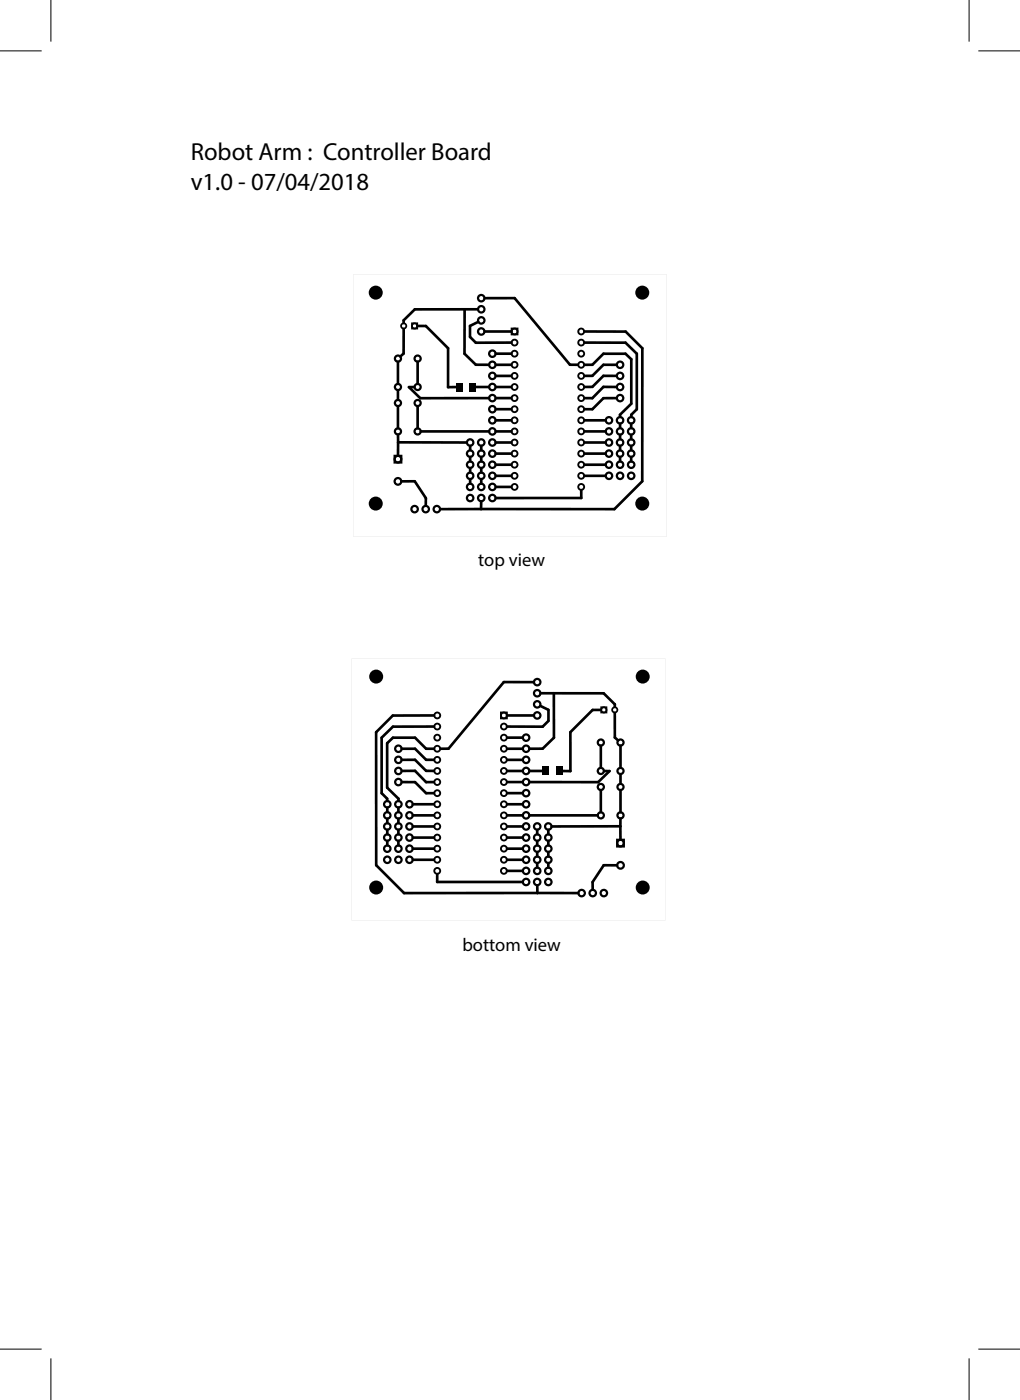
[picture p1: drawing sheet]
<svg xmlns="http://www.w3.org/2000/svg" width="233mm" height="320mm" viewBox="0 0 233 320" stroke-linecap="round" stroke-linejoin="round" font-family="sans-serif">
<defs><g id="words">
<g font-size="5.6">
<text x="43.6" y="36.7">Robot Arm : Controller Board</text>
<text x="43.6" y="43.4">v1.0 - 07/04/2018</text>
</g>
<g font-size="4.2">
<text x="109.4" y="129.4">top view</text>
<text x="105.8" y="217.6">bottom view</text>
</g>
</g></defs>
<!-- layer: Layer 1 -->
<g fill="#000">
<path d="M104.2 87.6h1.6v1.9h-1.6zM107.3 87.6h1.6v1.9h-1.6zM124 175.4h1.6v1.9h-1.6zM127.1 175.4h1.6v1.9h-1.6z"/>
<path d="M80.7 62.9h71.8v59.8h-71.8zM80.7 62.9v59.8h71.8v-59.8z"/>
<path d="M80.4 150.7h71.8v59.8h-71.8zM80.4 150.7v59.8h71.8v-59.8z"/>
</g>
<g fill="none" stroke="#000" stroke-width=".43">
<path d="M117 75.2h1.4v1.3h-1.4zM114.6 163h1.3v1.3h-1.3z"/>
<circle cx="117.7" cy="75.8" r=".67"/>
<circle cx="117.7" cy="78.4" r=".67"/>
<circle cx="132.9" cy="75.8" r=".67"/>
<circle cx="132.9" cy="78.4" r=".67"/>
<circle cx="117.7" cy="83.5" r=".67"/>
<circle cx="117.7" cy="98.7" r=".67"/>
<circle cx="117.7" cy="91.1" r=".67"/>
<circle cx="117.7" cy="88.5" r=".67"/>
<circle cx="117.7" cy="86" r=".67"/>
<circle cx="117.7" cy="96.2" r=".67"/>
<circle cx="117.7" cy="80.9" r=".67"/>
<circle cx="117.7" cy="93.6" r=".67"/>
<circle cx="132.9" cy="91.1" r=".67"/>
<circle cx="132.9" cy="86" r=".67"/>
<circle cx="132.9" cy="93.6" r=".67"/>
<circle cx="132.9" cy="98.7" r=".67"/>
<circle cx="132.9" cy="80.9" r=".67"/>
<circle cx="132.9" cy="88.5" r=".67"/>
<circle cx="132.9" cy="83.5" r=".67"/>
<circle cx="132.9" cy="96.2" r=".67"/>
<circle cx="117.7" cy="106.3" r=".67"/>
<circle cx="117.7" cy="108.9" r=".67"/>
<circle cx="117.7" cy="101.2" r=".67"/>
<circle cx="117.7" cy="111.4" r=".67"/>
<circle cx="117.7" cy="103.8" r=".67"/>
<circle cx="132.9" cy="108.9" r=".67"/>
<circle cx="132.9" cy="106.3" r=".67"/>
<circle cx="132.9" cy="111.4" r=".67"/>
<circle cx="132.9" cy="101.2" r=".67"/>
<circle cx="132.9" cy="103.8" r=".67"/>
<circle cx="100" cy="163.7" r=".67"/>
<circle cx="100" cy="166.2" r=".67"/>
<circle cx="100" cy="171.3" r=".67"/>
<circle cx="100" cy="176.4" r=".67"/>
<circle cx="100" cy="168.8" r=".67"/>
<circle cx="100" cy="178.9" r=".67"/>
<circle cx="100" cy="173.8" r=".67"/>
<circle cx="115.2" cy="171.3" r=".67"/>
<circle cx="115.2" cy="173.8" r=".67"/>
<circle cx="115.2" cy="166.2" r=".67"/>
<circle cx="115.2" cy="178.9" r=".67"/>
<circle cx="115.2" cy="163.7" r=".67"/>
<circle cx="115.2" cy="168.8" r=".67"/>
<circle cx="115.2" cy="176.4" r=".67"/>
<circle cx="100" cy="184" r=".67"/>
<circle cx="100" cy="191.6" r=".67"/>
<circle cx="100" cy="196.7" r=".67"/>
<circle cx="100" cy="189.1" r=".67"/>
<circle cx="100" cy="199.2" r=".67"/>
<circle cx="100" cy="181.5" r=".67"/>
<circle cx="100" cy="186.5" r=".67"/>
<circle cx="100" cy="194.2" r=".67"/>
<circle cx="115.2" cy="189.1" r=".67"/>
<circle cx="115.2" cy="184" r=".67"/>
<circle cx="115.2" cy="181.5" r=".67"/>
<circle cx="115.2" cy="196.7" r=".67"/>
<circle cx="115.2" cy="194.2" r=".67"/>
<circle cx="115.2" cy="199.2" r=".67"/>
<circle cx="115.2" cy="191.6" r=".67"/>
<circle cx="115.2" cy="186.5" r=".67"/>
</g>
<g fill="none" stroke="#000" stroke-width=".51">
<path d="M90.3 104.3h1.5v1.5h-1.5zM141.2 192.1h1.5v1.5h-1.5z"/>
<circle cx="110.1" cy="73.3" r=".74"/>
<circle cx="110.1" cy="70.8" r=".74"/>
<circle cx="110.1" cy="75.8" r=".74"/>
<circle cx="110.1" cy="68.2" r=".74"/>
<circle cx="91" cy="88.5" r=".7"/>
<circle cx="91" cy="82" r=".7"/>
<circle cx="91" cy="92.2" r=".7"/>
<circle cx="91" cy="98.7" r=".7"/>
<circle cx="95.5" cy="82" r=".7"/>
<circle cx="95.5" cy="88.5" r=".7"/>
<circle cx="95.5" cy="98.7" r=".7"/>
<circle cx="95.5" cy="92.2" r=".7"/>
<circle cx="112.6" cy="93.6" r=".74"/>
<circle cx="112.6" cy="80.9" r=".74"/>
<circle cx="112.6" cy="83.5" r=".74"/>
<circle cx="112.6" cy="86" r=".74"/>
<circle cx="112.6" cy="88.5" r=".74"/>
<circle cx="112.6" cy="98.7" r=".74"/>
<circle cx="112.6" cy="91.1" r=".74"/>
<circle cx="112.6" cy="96.2" r=".74"/>
<circle cx="139.3" cy="96.2" r=".74"/>
<circle cx="139.3" cy="98.7" r=".74"/>
<circle cx="141.8" cy="86" r=".74"/>
<circle cx="141.8" cy="96.2" r=".74"/>
<circle cx="141.8" cy="83.5" r=".74"/>
<circle cx="141.8" cy="98.7" r=".74"/>
<circle cx="141.8" cy="88.5" r=".74"/>
<circle cx="141.8" cy="91.1" r=".74"/>
<circle cx="144.4" cy="96.2" r=".74"/>
<circle cx="144.4" cy="98.7" r=".74"/>
<circle cx="91" cy="110.1" r=".76"/>
<circle cx="91" cy="105" r=".76"/>
<circle cx="94.8" cy="116.5" r=".74"/>
<circle cx="97.4" cy="116.5" r=".74"/>
<circle cx="99.9" cy="116.5" r=".74"/>
<circle cx="107.5" cy="101.2" r=".74"/>
<circle cx="107.5" cy="106.3" r=".74"/>
<circle cx="107.5" cy="111.4" r=".74"/>
<circle cx="107.5" cy="113.9" r=".74"/>
<circle cx="107.5" cy="103.8" r=".74"/>
<circle cx="107.5" cy="108.9" r=".74"/>
<circle cx="110.1" cy="108.9" r=".74"/>
<circle cx="110.1" cy="111.4" r=".74"/>
<circle cx="110.1" cy="113.9" r=".74"/>
<circle cx="110.1" cy="101.2" r=".74"/>
<circle cx="110.1" cy="106.3" r=".74"/>
<circle cx="110.1" cy="103.8" r=".74"/>
<circle cx="112.6" cy="103.8" r=".74"/>
<circle cx="112.6" cy="101.2" r=".74"/>
<circle cx="112.6" cy="106.3" r=".74"/>
<circle cx="112.6" cy="108.9" r=".74"/>
<circle cx="112.6" cy="111.4" r=".74"/>
<circle cx="112.6" cy="113.9" r=".74"/>
<circle cx="139.3" cy="101.2" r=".74"/>
<circle cx="139.3" cy="106.3" r=".74"/>
<circle cx="139.3" cy="103.8" r=".74"/>
<circle cx="139.3" cy="108.9" r=".74"/>
<circle cx="141.8" cy="106.3" r=".74"/>
<circle cx="141.8" cy="108.9" r=".74"/>
<circle cx="141.8" cy="103.8" r=".74"/>
<circle cx="141.8" cy="101.2" r=".74"/>
<circle cx="144.4" cy="101.2" r=".74"/>
<circle cx="144.4" cy="106.3" r=".74"/>
<circle cx="144.4" cy="108.9" r=".74"/>
<circle cx="144.4" cy="103.8" r=".74"/>
<circle cx="122.9" cy="158.6" r=".74"/>
<circle cx="122.9" cy="156.1" r=".74"/>
<circle cx="91.1" cy="178.9" r=".74"/>
<circle cx="91.1" cy="176.4" r=".74"/>
<circle cx="91.1" cy="171.3" r=".74"/>
<circle cx="91.1" cy="173.8" r=".74"/>
<circle cx="120.3" cy="176.4" r=".74"/>
<circle cx="120.3" cy="178.9" r=".74"/>
<circle cx="120.3" cy="171.3" r=".74"/>
<circle cx="120.3" cy="168.8" r=".74"/>
<circle cx="120.3" cy="173.8" r=".74"/>
<circle cx="122.9" cy="163.7" r=".74"/>
<circle cx="122.9" cy="161.1" r=".74"/>
<circle cx="137.4" cy="169.9" r=".7"/>
<circle cx="137.4" cy="176.4" r=".7"/>
<circle cx="141.9" cy="169.9" r=".7"/>
<circle cx="141.9" cy="176.4" r=".7"/>
<circle cx="88.6" cy="184" r=".74"/>
<circle cx="88.6" cy="194.2" r=".74"/>
<circle cx="88.6" cy="191.6" r=".74"/>
<circle cx="88.6" cy="189.1" r=".74"/>
<circle cx="88.6" cy="186.5" r=".74"/>
<circle cx="88.6" cy="196.7" r=".74"/>
<circle cx="91.1" cy="194.2" r=".74"/>
<circle cx="91.1" cy="184" r=".74"/>
<circle cx="91.1" cy="186.5" r=".74"/>
<circle cx="91.1" cy="191.6" r=".74"/>
<circle cx="91.1" cy="189.1" r=".74"/>
<circle cx="91.1" cy="196.7" r=".74"/>
<circle cx="93.7" cy="189.1" r=".74"/>
<circle cx="93.7" cy="191.6" r=".74"/>
<circle cx="93.7" cy="186.5" r=".74"/>
<circle cx="93.7" cy="194.2" r=".74"/>
<circle cx="93.7" cy="184" r=".74"/>
<circle cx="93.7" cy="196.7" r=".74"/>
<circle cx="120.3" cy="194.2" r=".74"/>
<circle cx="120.3" cy="199.2" r=".74"/>
<circle cx="120.3" cy="184" r=".74"/>
<circle cx="120.3" cy="181.5" r=".74"/>
<circle cx="120.3" cy="186.5" r=".74"/>
<circle cx="120.3" cy="191.6" r=".74"/>
<circle cx="120.3" cy="196.7" r=".74"/>
<circle cx="120.3" cy="189.1" r=".74"/>
<circle cx="122.9" cy="191.6" r=".74"/>
<circle cx="122.9" cy="189.1" r=".74"/>
<circle cx="122.9" cy="194.2" r=".74"/>
<circle cx="122.9" cy="199.2" r=".74"/>
<circle cx="122.9" cy="196.7" r=".74"/>
<circle cx="125.4" cy="194.2" r=".74"/>
<circle cx="125.4" cy="196.7" r=".74"/>
<circle cx="125.4" cy="191.6" r=".74"/>
<circle cx="125.4" cy="189.1" r=".74"/>
<circle cx="125.4" cy="199.2" r=".74"/>
<circle cx="137.4" cy="180" r=".7"/>
<circle cx="137.4" cy="186.5" r=".7"/>
<circle cx="141.9" cy="180" r=".7"/>
<circle cx="141.9" cy="186.5" r=".7"/>
<circle cx="141.9" cy="192.9" r=".76"/>
<circle cx="141.9" cy="198" r=".76"/>
<circle cx="120.3" cy="201.8" r=".74"/>
<circle cx="122.9" cy="201.8" r=".74"/>
<circle cx="125.4" cy="201.8" r=".74"/>
<circle cx="133" cy="204.3" r=".74"/>
<circle cx="135.6" cy="204.3" r=".74"/>
<circle cx="138.1" cy="204.3" r=".74"/>
</g>
<g fill="none" stroke="#000" stroke-width=".4">
<path d="M94.2 74h1.2v1.2h-1.2zM137.5 161.8h1.2v1.2h-1.2z"/>
<circle cx="92.3" cy="74.6" r=".6"/>
<circle cx="94.8" cy="74.6" r=".6"/>
<circle cx="138.1" cy="162.4" r=".6"/>
<circle cx="140.6" cy="162.4" r=".6"/>
</g>
<g fill="#000">
<circle cx="85.9" cy="66.9" r="1.6"/>
<circle cx="146.9" cy="66.9" r="1.6"/>
<circle cx="85.9" cy="115.2" r="1.6"/>
<circle cx="146.9" cy="115.2" r="1.6"/>
<circle cx="86" cy="154.8" r="1.6"/>
<circle cx="147" cy="154.8" r="1.6"/>
<circle cx="86" cy="203" r="1.6"/>
<circle cx="147" cy="203" r="1.6"/>
</g>
<g fill="none" stroke="#000" stroke-width=".61">
<path d="M92.3 75.2v5.7l-.7 .7M95.5 74.6h1.9l5.1 5.1v8.9l1.8-.1M106.3 70.8l-.1 10.1 2.6 2.5 3 .1M109.3 70.8h-14.4l-2.6 2.5v.6M109.4 73.6l-1.9 1v2.5l1.3 1.3h8.1M110.8 75.8h6.1M110.8 68.2h6.9l12.7 15.2 1.8 .1M133.7 75.8l9.4 .1 3.8 3.8v30.4l-6.4 6.4h-39.8M133.7 78.4h9.4l2.5 2.5v12.7l-1.2 1.3v.5M91 82.8v5M91 89.3v2.2M91 92.9v5.1"/>
<path d="M91 99.4l.1 1.8M94.8 88.5l-1.3 .1 2.6 2.5h15.7M95.5 82.8v5M95.5 92.9v5.1M96.2 98.7h15.6M108.7 88.5h3.1M113.4 88.5h3.5M113.4 98.7h3.5M113.4 96.2h3.5M113.4 86h3.5M113.4 83.5h3.5M113.4 80.9h3.5"/>
<path d="M113.4 91.1h3.5M113.4 93.6h3.5M133.7 98.7h4.8M133.7 96.2h4.8M133.7 83.5h1.8l2.5-2.6h5.1l1.3 1.3v10.2l-2.6 2.5v.5M141.1 83.5h-3.1l-2.5 2.5h-1.8M141.1 86h-3.1l-2.5 2.5h-1.8M141.1 88.5h-3.1l-2.5 2.6h-1.8M141.1 91.1h-3.1l-2.5 2.5h-1.8M141.8 96.9v1M141.8 99.5v1M144.4 96.9v1"/>
<path d="M144.4 99.5v1M91.1 101.2l-.1 3.1M91.1 101.2h15.7M91.8 110.1h3.1l2.5 3.9v1.7M107.5 102v1M107.5 104.5v1.1M107.5 107.1v1M107.5 109.6v1M110.1 114.7l-.1 1.8M110.1 102v1M110.1 104.5v1.1M110.1 107.1v1"/>
<path d="M110.1 109.6v1M113.4 108.9h3.5M113.4 106.3h3.5M113.4 103.8h3.5M113.4 101.2h3.5M113.4 111.4h3.5M132.9 112.1v1.8h-19.5M133.7 108.9h4.8M133.7 106.3h4.8M133.7 103.8h4.8M133.7 101.2h4.8M141.8 102v1"/>
<path d="M141.8 104.5v1.1M144.4 102v1M144.4 104.5v1.1M122.1 156.1l-6.9-.1-12.6 15.3h-1.9M123.6 158.6h14.5l2.5 2.5v.6M126.7 158.6v10.2l-2.6 2.5h-3M91.9 178.9h3l2.6 2.6h1.8M91.9 171.3h3l2.6 2.5h1.8M91.9 173.8h3l2.6 2.5 1.8 .1M91.9 176.4l3-.1 2.6 2.6h1.8M99.3 166.2h-9.4l-2.6 2.6v12.7l1.2 1.2 .1 .5M99.3 163.7h-9.5l-3.8 3.8v30.4l6.4 6.4h30.5"/>
<path d="M99.3 171.3h-1.8l-2.6-2.5h-5l-1.4 1.2v10.2l2.6 2.5v.5M116 178.9h3.6M116 176.4h3.6M116 173.8h3.6M116 171.3h3.6M116 163.7h6.1M116 168.8h3.6M121.1 176.4h3.1M123.6 161.5l1.8 .9v2.5l-1.3 1.3h-8.1M137.4 170.6v5M137.4 162.4h-1.9l-5 5.1v8.9h-1.9M138.1 176.4h1.3l-2.6 2.5h-15.7"/>
<path d="M140.6 163.1v5.6l.8 .7M141.9 170.6v5M141.9 177.1v2.2M88.6 184.8v1M88.6 187.3v1M88.6 189.8v1M88.6 192.4v1M91.1 184.8v1M91.1 187.3v1M91.1 189.8v1M91.1 192.4v1M94.4 196.7h4.9"/>
<path d="M94.4 194.2h4.9M94.4 191.6h4.9M94.4 189.1h4.9M94.4 186.5h4.9M94.4 184h4.9M100 200v1.8h19.6M116 199.2h3.6M116 181.5h3.6M116 196.7h3.6M116 194.2h3.6M116 191.6h3.6M116 189.1h3.6"/>
<path d="M116 186.5h3.6M116 184h3.6M121.1 186.5h15.6M122.9 189.8v1M122.9 192.4v1M122.9 194.9v1M122.9 197.5v1M125.4 189.8v1M125.4 192.4v1M125.4 194.9v1M125.4 197.5v1M137.4 180.8v5"/>
<path d="M141.1 198l-3-.1-2.6 3.9 .1 1.8M141.9 189l-15.7 .1M141.9 189v3.1M141.9 187.3v1.7M141.9 180.8v5M122.9 202.5v1.8M122.9 204.3h9.4"/>
</g>
<path d="M0 11.6h9.5M11.6 0v9.5M221.6 0v9.5M223.8 11.6h9.5M0 308.6h9.5M11.6 310.8v9.5M221.6 310.8v9.5M223.8 308.6h9.5" fill="none" stroke="#fff" stroke-width=".44"/>
<path d="M0 11.6h9.5M11.6 0v9.5M221.6 0v9.5M223.8 11.6h9.5M0 308.6h9.5M11.6 310.8v9.5M221.6 310.8v9.5M223.8 308.6h9.5" fill="none" stroke="#000" stroke-width=".23"/>
<use href="#words"/>
</svg>
